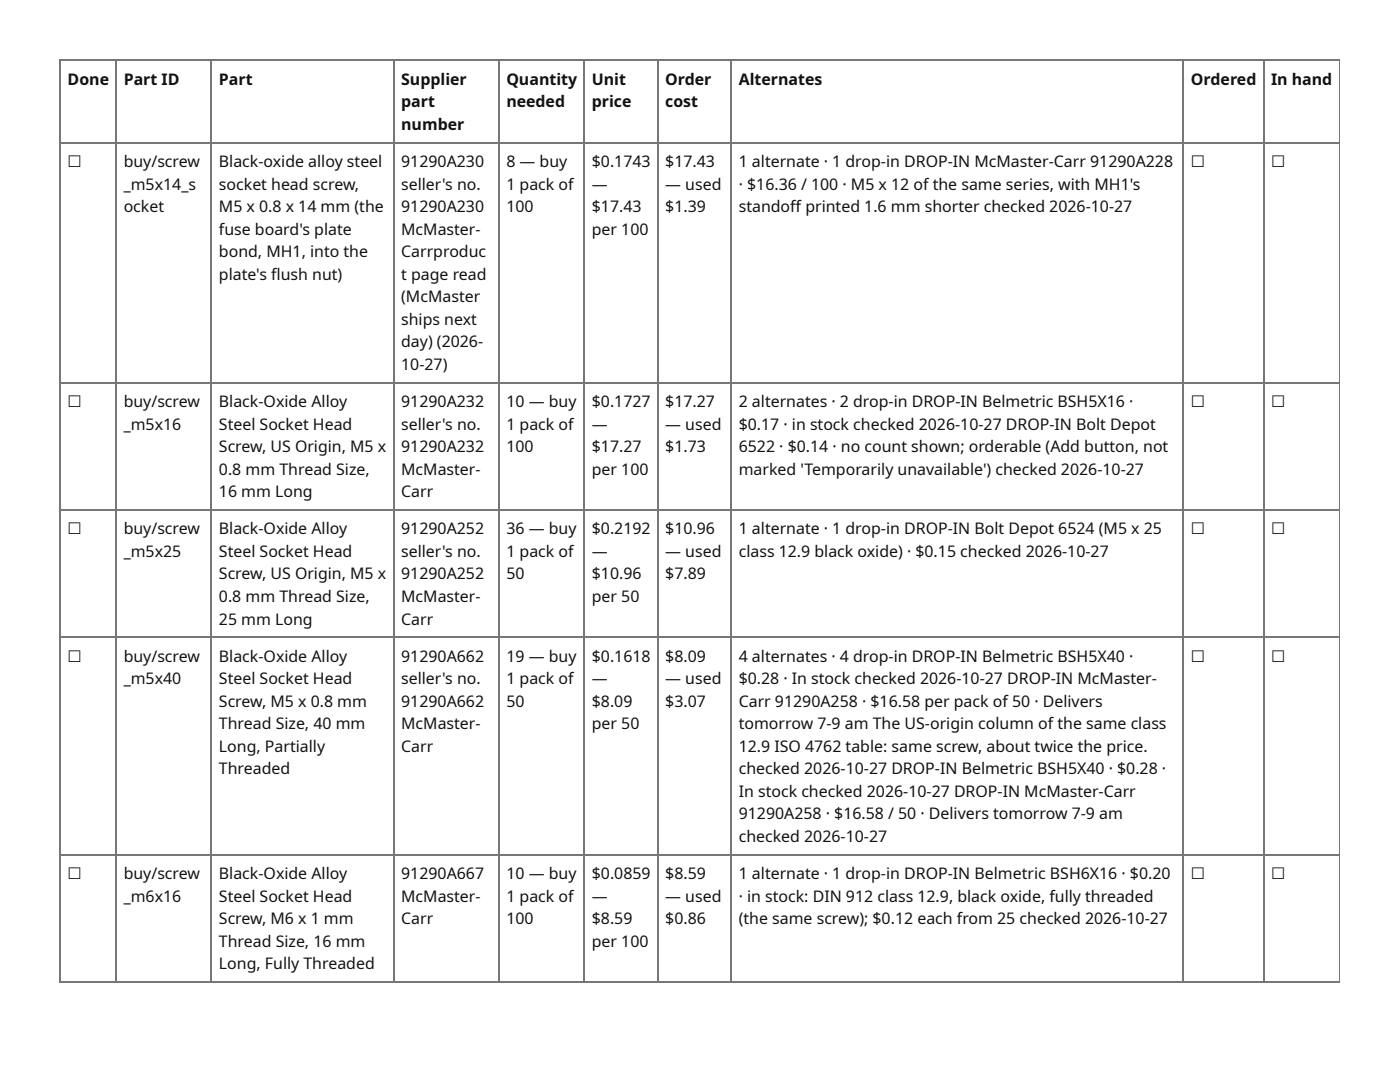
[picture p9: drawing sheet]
<svg xmlns="http://www.w3.org/2000/svg" width="279mm" height="216mm" viewBox="0 0 279 216" stroke-linecap="round" stroke-linejoin="round" font-family="sans-serif">
<defs><g id="words">
<g font-size="3.2" fill="#111">
<text x="13.5" y="16.9">Done</text>
<text x="24.7" y="16.9">Part ID</text>
<text x="43.7" y="16.9">Part</text>
<text x="80.1" y="16.9">Supplier</text>
<text x="101.1" y="16.9">Quantity</text>
<text x="118.1" y="16.9">Unit</text>
<text x="132.8" y="16.9">Order</text>
<text x="147.4" y="16.9">Alternates</text>
<text x="237.7" y="16.9">Ordered</text>
<text x="253.7" y="16.9">In hand</text>
<text x="80.1" y="21.4">part</text>
<text x="101.1" y="21.4">needed</text>
<text x="118.1" y="21.4">price</text>
<text x="132.8" y="21.4">cost</text>
<text x="80.1" y="25.9">number</text>
<text x="13.5" y="33.3">☐</text>
<text x="24.7" y="33.3">buy/screw</text>
<text x="43.7" y="33.3">Black-oxide alloy steel</text>
<text x="80.1" y="33.3">91290A230</text>
<text x="101.1" y="33.3">8 — buy</text>
<text x="118.1" y="33.3">$0.1743</text>
<text x="132.8" y="33.3">$17.43</text>
<text x="147.4" y="33.3">1 alternate · 1 drop-in DROP-IN McMaster-Carr 91290A228</text>
<text x="237.7" y="33.3">☐</text>
<text x="253.7" y="33.3">☐</text>
<text x="24.7" y="37.8">_m5x14_s</text>
<text x="43.7" y="37.8">socket head screw,</text>
<text x="80.1" y="37.8">seller's no.</text>
<text x="101.1" y="37.8">1 pack of</text>
<text x="118.1" y="37.8">—</text>
<text x="132.8" y="37.8">— used</text>
<text x="147.4" y="37.8">· $16.36 / 100 · M5 x 12 of the same series, with MH1's</text>
<text x="24.7" y="42.3">ocket</text>
<text x="43.7" y="42.3">M5 x 0.8 x 14 mm (the</text>
<text x="43.7" y="46.8">fuse board's plate</text>
<text x="80.1" y="42.3">91290A230</text>
<text x="80.1" y="46.8">McMaster-</text>
<text x="101.1" y="42.3">100</text>
<text x="118.1" y="42.3">$17.43</text>
<text x="118.1" y="46.8">per 100</text>
<text x="132.8" y="42.3">$1.39</text>
<text x="147.4" y="42.3">standoff printed 1.6 mm shorter checked 2026-10-27</text>
<text x="43.7" y="51.3">bond, MH1, into the</text>
<text x="80.1" y="51.3">Carrproduc</text>
<text x="43.7" y="55.8">plate's fl ush nut)</text>
<text x="80.1" y="55.8">t page read</text>
<text x="80.1" y="60.3">(McMaster</text>
<text x="80.1" y="64.8">ships next</text>
<text x="80.1" y="69.3">day) (2026-</text>
<text x="80.1" y="73.8">10-27)</text>
<text x="13.5" y="81.2">☐</text>
<text x="24.7" y="81.2">buy/screw</text>
<text x="43.7" y="81.2">Black-Oxide Alloy</text>
<text x="80.1" y="81.2">91290A232</text>
<text x="101.1" y="81.2">10 — buy</text>
<text x="118.1" y="81.2">$0.1727</text>
<text x="132.8" y="81.2">$17.27</text>
<text x="147.4" y="81.2">2 alternates · 2 drop-in DROP-IN Belmetric BSH5X16 ·</text>
<text x="237.7" y="81.2">☐</text>
<text x="253.7" y="81.2">☐</text>
<text x="24.7" y="85.7">_m5x16</text>
<text x="43.7" y="85.7">Steel Socket Head</text>
<text x="80.1" y="85.7">seller's no.</text>
<text x="101.1" y="85.7">1 pack of</text>
<text x="118.1" y="85.7">—</text>
<text x="132.8" y="85.7">— used</text>
<text x="147.4" y="85.7">$0.17 · in stock checked 2026-10-27 DROP-IN Bolt Depot</text>
<text x="43.7" y="90.2">Screw, US Origin, M5 x</text>
<text x="43.7" y="94.7">0.8 mm Thread Size,</text>
<text x="80.1" y="90.2">91290A232</text>
<text x="80.1" y="94.7">McMaster-</text>
<text x="101.1" y="90.2">100</text>
<text x="118.1" y="90.2">$17.27</text>
<text x="118.1" y="94.7">per 100</text>
<text x="132.8" y="90.2">$1.73</text>
<text x="147.4" y="90.2">6522 · $0.14 · no count shown; orderable (Add button, not</text>
<text x="147.4" y="94.7">marked 'Temporarily unavailable') checked 2026-10-27</text>
<text x="43.7" y="99.2">16 mm Long</text>
<text x="80.1" y="99.2">Carr</text>
<text x="13.5" y="106.6">☐</text>
<text x="24.7" y="106.6">buy/screw</text>
<text x="43.7" y="106.6">Black-Oxide Alloy</text>
<text x="80.1" y="106.6">91290A252</text>
<text x="101.1" y="106.6">36 — buy</text>
<text x="118.1" y="106.6">$0.2192</text>
<text x="132.8" y="106.6">$10.96</text>
<text x="147.4" y="106.6">1 alternate · 1 drop-in DROP-IN Bolt Depot 6524 (M5 x 25</text>
<text x="237.7" y="106.6">☐</text>
<text x="253.7" y="106.6">☐</text>
<text x="24.7" y="111.1">_m5x25</text>
<text x="43.7" y="111.1">Steel Socket Head</text>
<text x="80.1" y="111.1">seller's no.</text>
<text x="101.1" y="111.1">1 pack of</text>
<text x="118.1" y="111.1">—</text>
<text x="132.8" y="111.1">— used</text>
<text x="147.4" y="111.1">class 12.9 black oxide) · $0.15 checked 2026-10-27</text>
<text x="43.7" y="115.6">Screw, US Origin, M5 x</text>
<text x="80.1" y="115.6">91290A252</text>
<text x="101.1" y="115.6">50</text>
<text x="118.1" y="115.6">$10.96</text>
<text x="132.8" y="115.6">$7.89</text>
<text x="43.7" y="120.1">0.8 mm Thread Size,</text>
<text x="43.7" y="124.6">25 mm Long</text>
<text x="80.1" y="120.1">McMaster-</text>
<text x="80.1" y="124.6">Carr</text>
<text x="118.1" y="120.1">per 50</text>
<text x="13.5" y="132">☐</text>
<text x="24.7" y="132">buy/screw</text>
<text x="24.7" y="136.5">_m5x40</text>
<text x="43.7" y="132">Black-Oxide Alloy</text>
<text x="43.7" y="136.5">Steel Socket Head</text>
<text x="80.1" y="132">91290A662</text>
<text x="80.1" y="136.5">seller's no.</text>
<text x="101.1" y="132">19 — buy</text>
<text x="101.1" y="136.5">1 pack of</text>
<text x="118.1" y="132">$0.1618</text>
<text x="118.1" y="136.5">—</text>
<text x="132.8" y="132">$8.09</text>
<text x="132.8" y="136.5">— used</text>
<text x="147.4" y="132">4 alternates · 4 drop-in DROP-IN Belmetric BSH5X40 ·</text>
<text x="147.4" y="136.5">$0.28 · In stock checked 2026-10-27 DROP-IN McMaster-</text>
<text x="237.7" y="132">☐</text>
<text x="253.7" y="132">☐</text>
<text x="43.7" y="141">Screw, M5 x 0.8 mm</text>
<text x="80.1" y="141">91290A662</text>
<text x="101.1" y="141">50</text>
<text x="118.1" y="141">$8.09</text>
<text x="132.8" y="141">$3.07</text>
<text x="147.4" y="141">Carr 91290A258 · $16.58 per pack of 50 · Delivers</text>
<text x="43.7" y="145.5">Thread Size, 40 mm</text>
<text x="80.1" y="145.5">McMaster-</text>
<text x="118.1" y="145.5">per 50</text>
<text x="147.4" y="145.5">tomorrow 7-9 am The US-origin column of the same class</text>
<text x="43.7" y="150">Long, Partially</text>
<text x="43.7" y="154.5">Threaded</text>
<text x="80.1" y="150">Carr</text>
<text x="147.4" y="150">12.9 ISO 4762 table: same screw, about twice the price.</text>
<text x="147.4" y="154.5">checked 2026-10-27 DROP-IN Belmetric BSH5X40 · $0.28 ·</text>
<text x="147.4" y="159">In stock checked 2026-10-27 DROP-IN McMaster-Carr</text>
<text x="147.4" y="163.5">91290A258 · $16.58 / 50 · Delivers tomorrow 7-9 am</text>
<text x="147.4" y="168">checked 2026-10-27</text>
<text x="13.5" y="175.4">☐</text>
<text x="24.7" y="175.4">buy/screw</text>
<text x="24.7" y="179.9">_m6x16</text>
<text x="43.7" y="175.4">Black-Oxide Alloy</text>
<text x="43.7" y="179.9">Steel Socket Head</text>
<text x="80.1" y="175.4">91290A667</text>
<text x="80.1" y="179.9">McMaster-</text>
<text x="101.1" y="175.4">10 — buy</text>
<text x="101.1" y="179.9">1 pack of</text>
<text x="118.1" y="175.4">$0.0859</text>
<text x="118.1" y="179.9">—</text>
<text x="132.8" y="175.4">$8.59</text>
<text x="132.8" y="179.9">— used</text>
<text x="147.4" y="175.4">1 alternate · 1 drop-in DROP-IN Belmetric BSH6X16 · $0.20</text>
<text x="147.4" y="179.9">· in stock: DIN 912 class 12.9, black oxide, fully threaded</text>
<text x="237.7" y="175.4">☐</text>
<text x="253.7" y="175.4">☐</text>
<text x="43.7" y="184.4">Screw, M6 x 1 mm</text>
<text x="80.1" y="184.4">Carr</text>
<text x="101.1" y="184.4">100</text>
<text x="118.1" y="184.4">$8.59</text>
<text x="132.8" y="184.4">$0.86</text>
<text x="147.4" y="184.4">(the same screw); $0.12 each from 25 checked 2026-10-27</text>
<text x="43.7" y="188.9">Thread Size, 16 mm</text>
<text x="118.1" y="188.9">per 100</text>
<text x="43.7" y="193.4">Long, Fully Threaded</text>
</g>
</g></defs>
<g fill="none" stroke="#777" stroke-width=".26">
<path d="M11.9 12h255.5M12 11.9v184.2M23.2 11.9v184.2M42.2 11.9v184.2M78.7 11.9v184.2M99.6 11.9v184.2M116.5 11.9v184.2M131.4 11.9v184.2M145.9 11.9v184.2M236.1 11.9v184.2M252.3 11.9v184.2M11.9 28.4h255.5"/>
<path d="M11.9 76.3h255.5M11.9 101.7h255.5M11.9 127.1h255.5M11.9 170.5h255.5M11.9 195.9h255.5"/>
</g>
<path d="M267.3 11.9v184.2" fill="none" stroke="#777" stroke-width=".2"/>
<use href="#words"/>
</svg>
